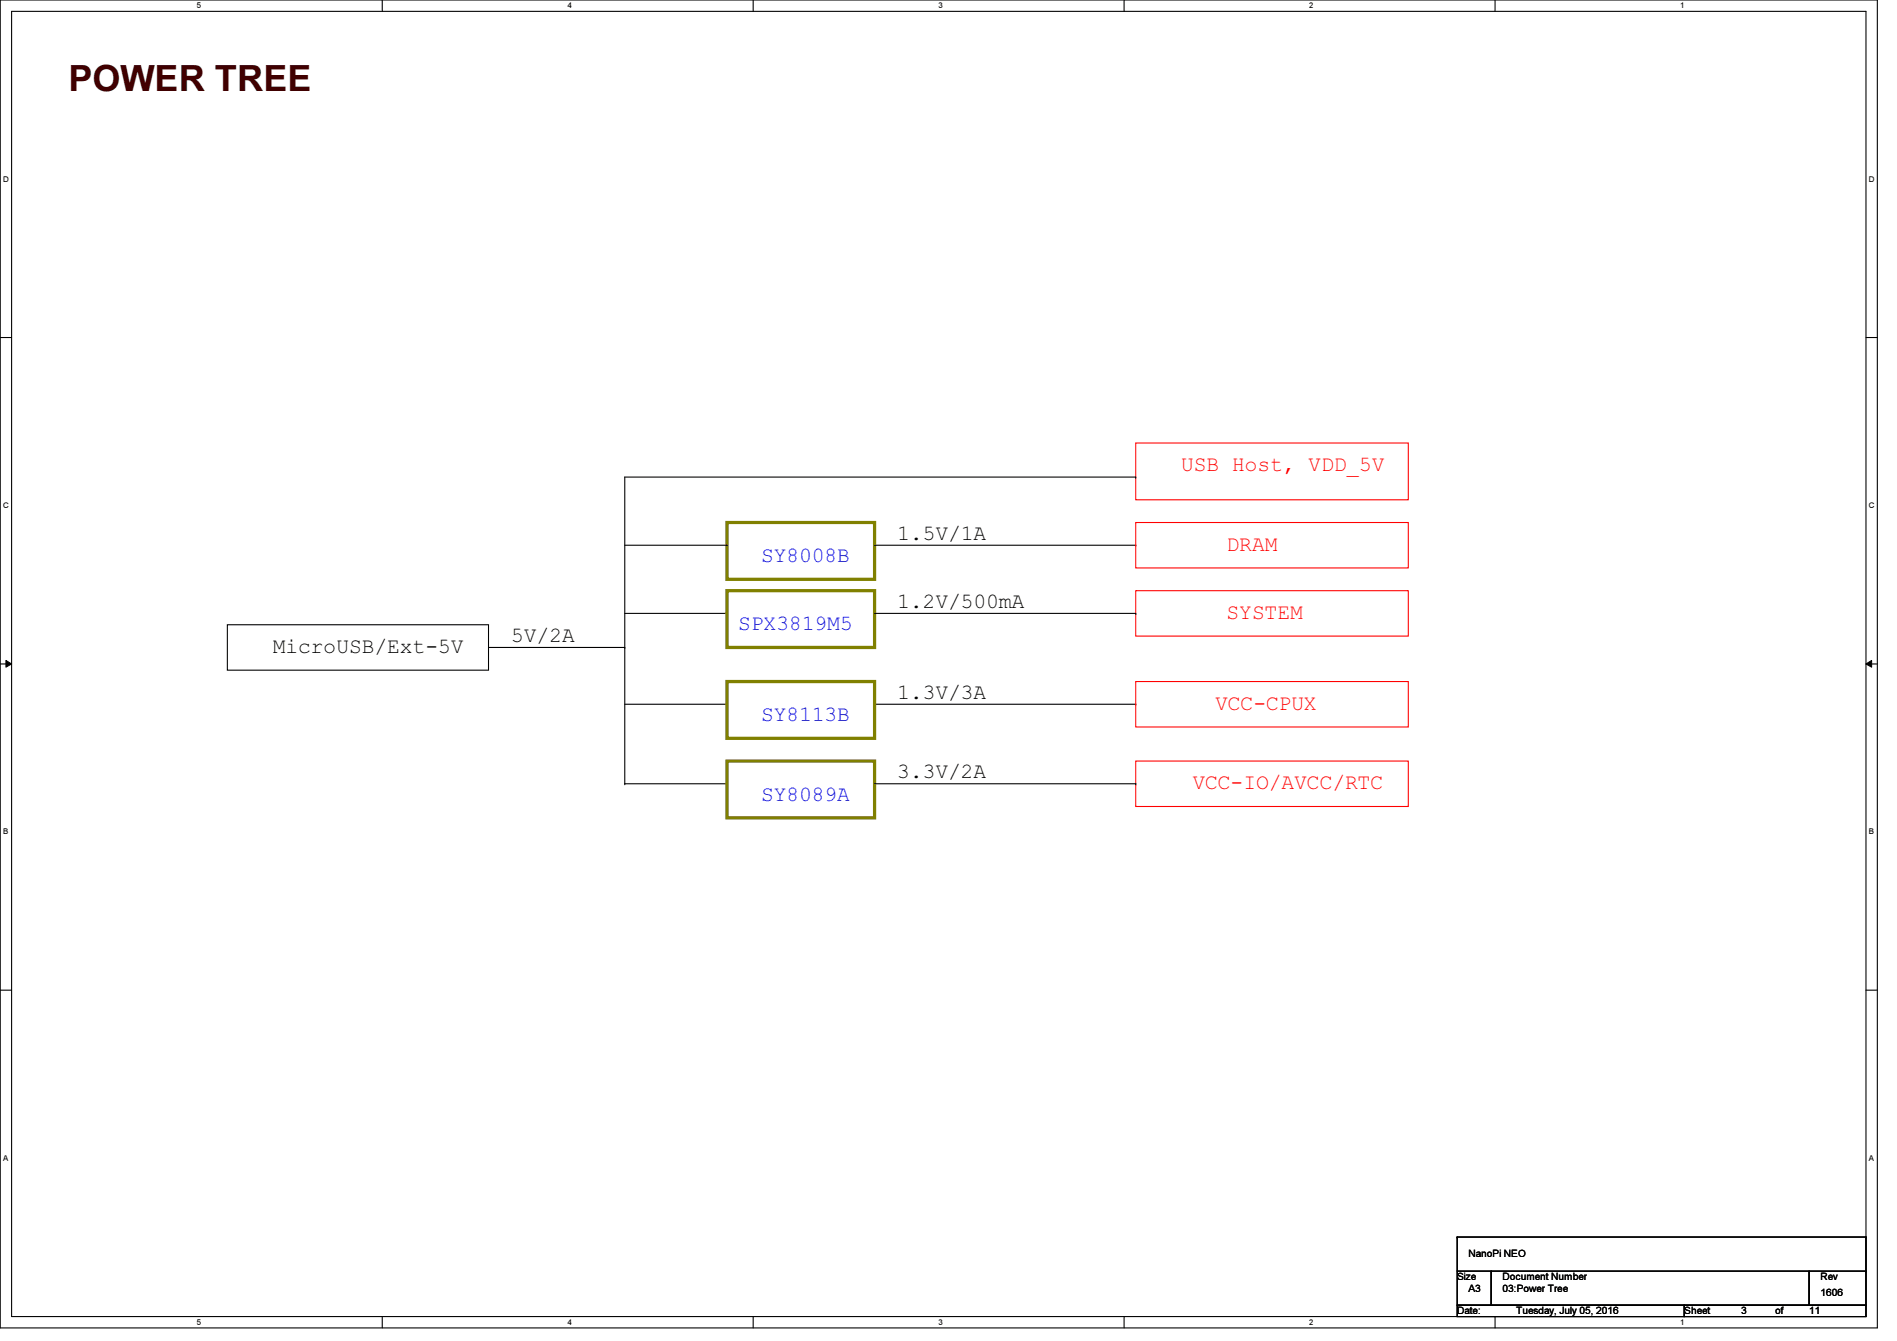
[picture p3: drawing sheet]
<svg xmlns="http://www.w3.org/2000/svg" width="297mm" height="210mm" viewBox="0 0 297 210" stroke-linecap="round" stroke-linejoin="round" font-family="sans-serif">
<defs><g id="words">
<text font-size="5.7" fill="#400000" x="10.7" y="14.2">POWER TREE</text>
<g font-size="3.3" fill="#f00">
<text x="185" y="73.8">USB Host, VDD_5V</text>
<text x="192.1" y="86.2">DRAM</text>
<text x="192.1" y="96.9">SYSTEM</text>
<text x="190.3" y="111.1">VCC-CPUX</text>
<text x="186.7" y="123.6">VCC-IO/AVCC/RTC</text>
</g>
<g font-size="3.3" fill="#00f">
<text x="119.2" y="88">SY8008B</text>
<text x="115.6" y="98.7">SPX3819M5</text>
<text x="119.2" y="112.9">SY8113B</text>
<text x="119.2" y="125.3">SY8089A</text>
</g>
<g font-size="3.3">
<text x="140.5" y="84.5">1.5V/1A</text>
<text x="140.5" y="95.1">1.2V/500mA</text>
<text x="80" y="100.5">5V/2A</text>
<text x="42.7" y="102.2">MicroUSB/Ext-5V</text>
<text x="140.5" y="109.3">1.3V/3A</text>
<text x="140.5" y="121.8">3.3V/2A</text>
</g>
<g font-size="1.6">
<text x="230" y="196.7">NanoPi NEO</text>
<text x="228.2" y="200.4">Size</text>
<text x="230" y="202.2">A3</text>
<text x="235.3" y="202.2">03:Power Tree</text>
<text x="235.3" y="200.4">Document Number</text>
<text x="285.1" y="202.9">1606</text>
<text x="285.1" y="200.4">Rev</text>
<text x="228.2" y="205.7">Date:</text>
<text x="237.4" y="205.7">Tuesday, July 05, 2016</text>
<text x="263.7" y="205.7">Sheet</text>
<text x="272.6" y="205.7">3</text>
<text x="278" y="205.7">of</text>
<text x="283.3" y="205.7">11</text>
</g>
<g font-size="1.3">
<text x="30.8" y="1.3">5</text>
<text x="88.9" y="1.3">4</text>
<text x="146.9" y="1.3">3</text>
<text x="205" y="1.3">2</text>
<text x="263.1" y="1.3">1</text>
<text x=".5" y="28.4">D</text>
<text x="292.6" y="28.4">D</text>
<text x=".5" y="79.5">C</text>
<text x="292.6" y="79.5">C</text>
<text x=".5" y="130.6">B</text>
<text x="292.6" y="130.6">B</text>
<text x=".5" y="181.7">A</text>
<text x="292.6" y="181.7">A</text>
<text x="30.8" y="207.4">5</text>
<text x="88.9" y="207.4">4</text>
<text x="146.9" y="207.4">3</text>
<text x="205" y="207.4">2</text>
<text x="263.1" y="207.4">1</text>
</g>
</g></defs>
<path d="M0 0h294v207.9h-294zM1.8 1.8h290.4v204.3h-290.4z" fill="none" stroke="#000" stroke-width=".17"/>
<g fill="#fff">
<path d="M30.8 .2h.7v1.4h-.7z"/>
<path d="M30.8 206.2h.7v1.4h-.7z"/>
</g>
<path d="M59.9 0v1.8M59.9 206.1v1.8" fill="none" stroke="#000" stroke-width=".17"/>
<g fill="#fff">
<path d="M88.9 .2h.6v1.4h-.6z"/>
<path d="M88.9 206.2h.6v1.4h-.6z"/>
</g>
<path d="M117.9 0v1.8M117.9 206.1v1.8" fill="none" stroke="#000" stroke-width=".17"/>
<g fill="#fff">
<path d="M146.9 .2h.7v1.4h-.7z"/>
<path d="M146.9 206.2h.7v1.4h-.7z"/>
</g>
<path d="M176 0v1.8M176 206.1v1.8" fill="none" stroke="#000" stroke-width=".17"/>
<g fill="#fff">
<path d="M205 .2h.7v1.4h-.7z"/>
<path d="M205 206.2h.7v1.4h-.7z"/>
</g>
<path d="M234.1 0v1.8M234.1 206.1v1.8" fill="none" stroke="#000" stroke-width=".17"/>
<g fill="#fff">
<path d="M263.1 .2h.7v1.4h-.7z"/>
<path d="M263.1 206.2h.7v1.4h-.7z"/>
<path d="M.5 27.3h.9v1.4h-.9z"/>
<path d="M292.6 27.3h.9v1.4h-.9z"/>
<path d="M.5 78.4h.9v1.4h-.9z"/>
<path d="M292.6 78.4h.9v1.4h-.9z"/>
</g>
<path d="M0 52.8h1.8M292.2 52.8h1.8" fill="none" stroke="#000" stroke-width=".17"/>
<g fill="#fff">
<path d="M.5 129.5h.8v1.4h-.8z"/>
<path d="M292.6 129.5h.9v1.4h-.9z"/>
</g>
<path d="M0 103.9h1.8M292.2 103.9h1.8" fill="none" stroke="#000" stroke-width=".17"/>
<path d="M.9 103.4l.9 .5-.9 .5zM292.2 103.9l.9-.5v1z" fill="#000"/>
<path d="M.9 103.4l.9 .5-.9 .5zM292.2 103.9l.9-.5v1z" fill="none" stroke="#000" stroke-width=".16"/>
<g fill="#fff">
<path d="M.5 180.5h.8v1.4h-.8z"/>
<path d="M292.6 180.5h.9v1.4h-.9z"/>
</g>
<g fill="none" stroke="#000" stroke-width=".17">
<path d="M177.8 74.7h.1M177.8 74.7h-80v48M35.6 97.8h40.9v7.1h-40.9zM97.8 85.3h16M97.8 96h16M113.8 85.3h.1M113.8 96h.1M136.9 85.3h40.9M136.9 96h40.9M177.8 85.3h.1M177.8 96h.1M76.5 101.3h21.3"/>
<path d="M97.8 101.3h.1M97.8 110.2h16M113.8 110.2h.1M136.9 110.2h40.9M177.8 110.2h.1M97.8 122.7h.1M97.8 122.7h16M113.8 122.7h.1M136.9 122.7h40.9M177.8 122.7h.1M0 155h1.8M292.2 155h1.8"/>
<path d="M228.2 199h5.3v5.3h-5.3zM228.2 193.6h.1M228.2 193.6v5.4M228.2 193.6h64M233.5 199h49.8v5.3h-49.8zM283.3 199h8.9v5.3h-8.9zM292.2 193.6h.1M292.2 199h.1M292.2 193.6v5.4M228.2 204.3h35.5v1.8h-35.5zM263.7 204.3h28.5v1.8h-28.5z"/>
</g>
<path d="M177.8 69.3h42.7v8.9h-42.7zM177.8 81.8h42.7v7.1h-42.7zM177.8 92.5h42.7v7.1h-42.7zM177.8 119.1h42.7v7.1h-42.7zM177.8 106.7h42.7v7.1h-42.7z" fill="none" stroke="#f00" stroke-width=".17"/>
<path d="M113.8 81.8h23.1v8.9h-23.1zM113.8 92.5h23.1v8.8h-23.1zM113.8 119.1h23.1v8.9h-23.1zM113.8 106.7h23.1v8.9h-23.1z" fill="none" stroke="#808000" stroke-width=".51"/>
<use href="#words"/>
</svg>
